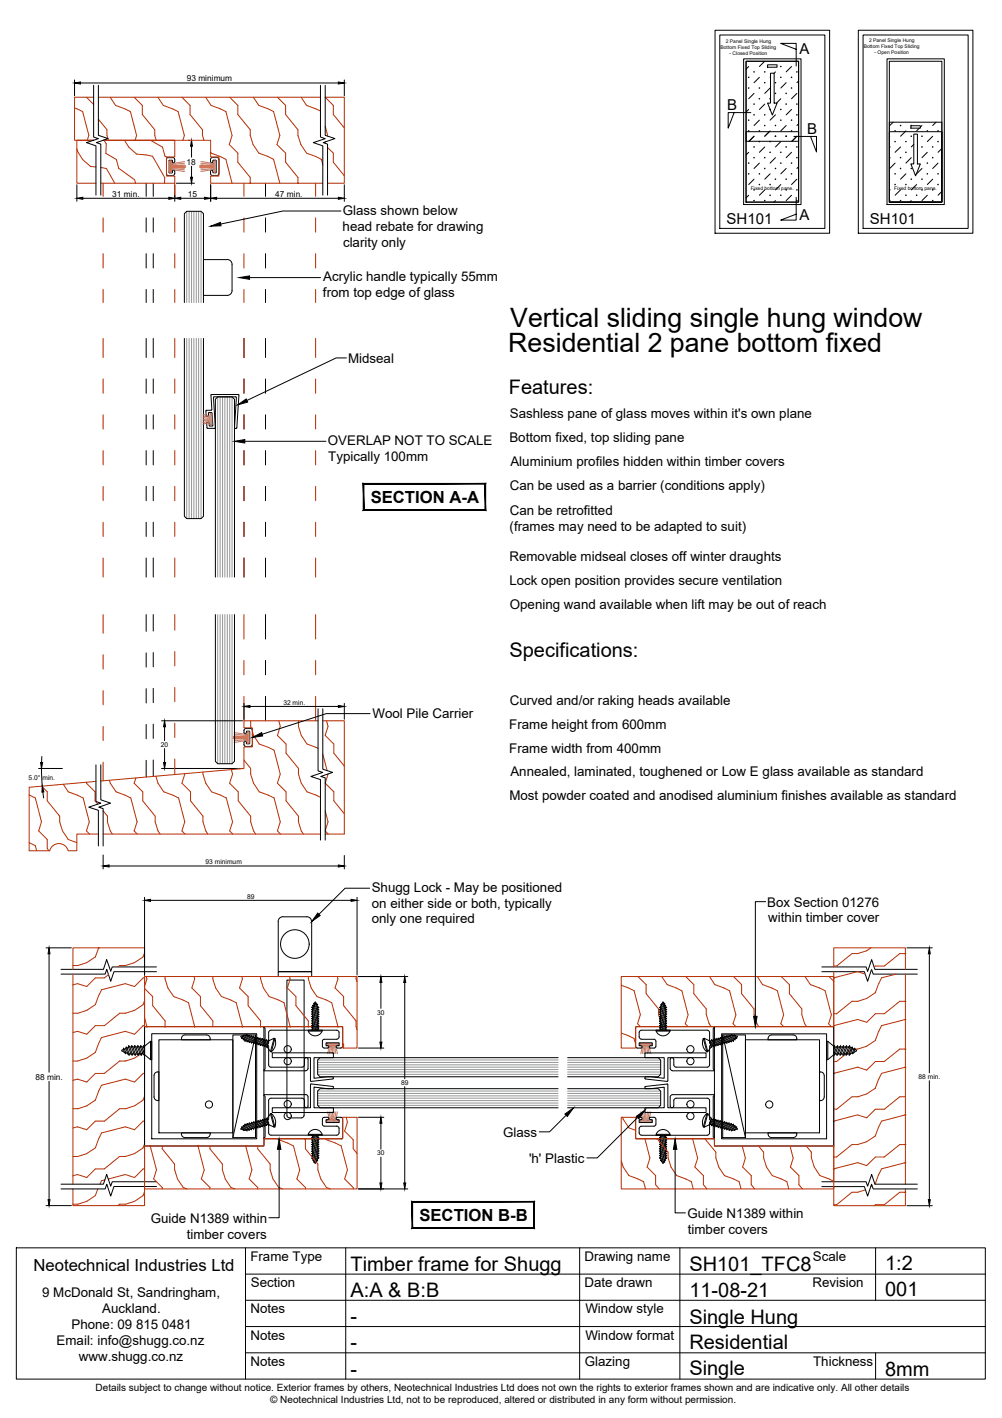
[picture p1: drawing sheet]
<svg xmlns="http://www.w3.org/2000/svg" width="210mm" height="297mm" viewBox="0 0 210 297" stroke-linecap="round" stroke-linejoin="round" font-family="sans-serif">
<defs><g id="words">
<g font-size="5.6">
<text x="106.9" y="68.6">Vertical sliding single hung window</text>
<text x="106.5" y="73.6">Residential 2 pane bottom fixed</text>
</g>
<g font-size="4.2">
<text x="106.6" y="82.6">Features:</text>
<text x="106.7" y="137.6">Specifications:</text>
<text x="73.4" y="266.2">Timber frame for Shugg</text>
<text x="144.4" y="266.2">SH101_TFC8</text>
<text x="185.4" y="265.9">1:2</text>
<text x="73.4" y="271.7">A:A &amp; B:B</text>
<text x="144.4" y="271.6">11-08-21</text>
<text x="185.4" y="271.6">001</text>
<text x="73.4" y="277.2">-</text>
<text x="144.4" y="277.2">Single Hung</text>
<text x="73.4" y="282.7">-</text>
<text x="144.4" y="282.6">Residential</text>
<text x="73.4" y="288.2">-</text>
<text x="144.4" y="288.1">Single</text>
<text x="185.4" y="288.2">8mm</text>
</g>
<g font-size="3.5">
<text x="77.7" y="105.3">SECTION A-A</text>
<text x="87.9" y="255.7">SECTION B-B</text>
<text x="7" y="266.3">Neotechnical Industries Ltd</text>
</g>
<g font-size="3.1">
<text x="167.5" y="11.3">A</text>
<text x="152.3" y="23">B</text>
<text x="169.1" y="28">B</text>
<text x="152.2" y="47">SH101</text>
<text x="167.5" y="46.1">A</text>
<text x="182.2" y="47">SH101</text>
</g>
<g font-size="2.8">
<text x="71.8" y="44.9">Glass shown below</text>
<text x="71.8" y="48.3">head rebate for drawing</text>
<text x="71.9" y="51.7">clarity only</text>
<text x="67.7" y="58.9">Acrylic handle typically 55mm</text>
<text x="67.7" y="62.2">from top edge of glass</text>
<text x="72.9" y="76">Midseal</text>
<text x="106.8" y="87.6">Sashless pane of glass moves within it's own plane</text>
<text x="68.7" y="93.2">OVERLAP NOT TO SCALE</text>
<text x="106.7" y="92.6">Bottom fixed, top sliding pane</text>
<text x="68.8" y="96.5">Typically 100mm</text>
<text x="106.9" y="97.6">Aluminium profiles hidden within timber covers</text>
<text x="106.8" y="102.6">Can be used as a barrier (conditions apply)</text>
<text x="106.8" y="107.9">Can be retrofitted</text>
<text x="106.8" y="111.3">(frames may need to be adapted to suit)</text>
<text x="106.7" y="117.6">Removable midseal closes off winter draughts</text>
<text x="106.7" y="122.6">Lock open position provides secure ventilation</text>
<text x="106.8" y="127.6">Opening wand available when lift may be out of reach</text>
<text x="106.8" y="147.6">Curved and/or raking heads available</text>
<text x="78" y="150.5">Wool Pile Carrier</text>
<text x="106.7" y="152.6">Frame height from 600mm</text>
<text x="106.7" y="157.7">Frame width from 400mm</text>
<text x="106.7" y="167.6">Most powder coated and anodised aluminium finishes available as standard</text>
<text x="106.9" y="162.6">Annealed, laminated, toughened or Low E glass available as standard</text>
<text x="77.9" y="186.8">Shugg Lock - May be positioned</text>
<text x="77.9" y="190.1">on either side or both, typically</text>
<text x="160.7" y="189.9">Box Section 01276</text>
<text x="77.9" y="193.4">only one required</text>
<text x="160.9" y="193.2">within timber cover</text>
<text x="105.4" y="238.1">Glass</text>
<text x="110.8" y="243.5">'h' Plastic</text>
<text x="31.6" y="256.1">Guide N1389 within</text>
<text x="144" y="255.1">Guide N1389 within</text>
<text x="39.1" y="259.4">timber covers</text>
<text x="144.1" y="258.4">timber covers</text>
<text x="52.4" y="264.1">Frame Type</text>
<text x="52.5" y="269.7">Section</text>
<text x="122.4" y="264.1">Drawing name</text>
<text x="122.4" y="269.6">Date drawn</text>
<text x="170.2" y="269.6">Revision</text>
<text x="170.3" y="264.2">Scale</text>
<text x="8.8" y="271.8">9 McDonald St, Sandringham,</text>
<text x="21.4" y="275.1">Auckland.</text>
<text x="52.5" y="275.1">Notes</text>
<text x="122.6" y="275.1">Window style</text>
<text x="11.9" y="281.8">Email: info@shugg.co.nz</text>
<text x="15" y="278.5">Phone: 09 815 0481</text>
<text x="52.5" y="280.6">Notes</text>
<text x="122.6" y="280.7">Window format</text>
<text x="16.5" y="285.2">www.shugg.co.nz</text>
<text x="52.5" y="286.1">Notes</text>
<text x="122.5" y="286.2">Glazing</text>
<text x="170.3" y="286.1">Thickness</text>
</g>
<g font-size="2.1">
<text x="20" y="291.4">Details subject to change without notice. Exterior frames by others, Neotechnical Industries Ltd does not own the rights to exterior frames shown and are indicative only. All other details</text>
<text x="56.6" y="293.9">© Neotechnical Industries Ltd, not to be reproduced, altered or distributed in any form without permission.</text>
</g>
<g font-size="1.7">
<text x="39.1" y="17">93 minimum</text>
<text x="39.1" y="34.5">18</text>
<text x="23.5" y="41.2">31 min.</text>
<text x="39.3" y="41.2">15</text>
<text x="57.7" y="41.2">47 min.</text>
<text x="7.4" y="226.2">88 min.</text>
</g>
<g font-size="1.4">
<text x="59.4" y="147.6">32 min.</text>
<text x="33.7" y="156.5">20</text>
<text x="6" y="163.3">5.0° min.</text>
<text x="43.1" y="181.1">93 minimum</text>
<text x="51.8" y="188.3">89</text>
<text x="79" y="212.5">30</text>
<text x="84" y="227.3">89</text>
<text x="192.4" y="226">88 min.</text>
<text x="79" y="242">30</text>
</g>
<g font-size="1">
<text x="150.9" y="10.2">Bottom Fixed Top Sliding</text>
<text x="152" y="8.9">2 Panel Single Hung</text>
<text x="152.8" y="11.5">- Closed Position</text>
<text x="180.9" y="10.1">Bottom Fixed Top Sliding</text>
<text x="182" y="8.8">2 Panel Single Hung</text>
<text x="183.2" y="11.4">- Open Position</text>
<text x="157.3" y="39.9">Fixed bottom pane.</text>
<text x="187.3" y="39.9">Fixed bottom pane.</text>
</g>
</g></defs>
<!-- layer: APL Notes -->
<g fill="#000" stroke="#000" stroke-width=".21">
<path d="M101.6 101.4v5.4l.1 .1zM101.6 101.4l.1-.1v5.6zM76.2 101.4h25.4l.1-.1zM76.1 101.3h25.6l-25.5 .1zM76.1 101.3l.1 5.5v-5.4zM76.1 101.3l.1 5.5-.1 .1zM76.2 106.8l-.1 .1 25.5-.1zM76.1 106.9l25.5-.1 .1 .1z"/>
<path d="M111.8 251.8v5.4l.1 .1zM111.8 251.8l.1-.1v5.6zM86.4 251.8h25.4l.1-.1zM86.3 251.7h25.6l-25.5 .1zM86.3 251.7l.1 5.5v-5.4zM86.3 251.7l.1 5.5-.1 .1zM86.4 257.2l-.1 .1 25.5-.1zM86.3 257.3l25.5-.1 .1 .1z"/>
</g>
<!-- layer: Glass -->
<g fill="#fff" stroke="#fff" stroke-width=".21">
<path d="M42.6 54.4h5.2zM42.6 54.4h5.2z"/>
<path d="M42.6 54.4h5.4zM42.6 54.4h5.4z"/>
<path d="M42.6 54.4l5.5 .1zM42.6 54.4l5.5 .1z"/>
<path d="M42.6 54.5l5.7 .1zM42.6 54.5l5.7 .1h-5.7z"/>
<path d="M42.6 54.6l5.8 .1-.1-.1zM42.6 54.6l5.8 .1h-5.8z"/>
<path d="M42.6 54.7l5.9 .2-.1-.2zM42.6 54.7l5.9 .2h-5.9z"/>
<path d="M42.6 54.9l5.9 .1v-.1zM42.6 54.9l5.9 .1h-5.9z"/>
<path d="M42.6 55l6 .2-.1-.2zM42.6 55l6 .2h-6z"/>
<path d="M42.6 55.2l6 .2v-.2zM42.6 55.2l6 .2h-6z"/>
<path d="M42.6 55.4l6 5.5v-5.5zM42.6 55.4l6 5.5h-6z"/>
<path d="M42.6 60.9l6 .2v-.2zM42.6 60.9l6 .2h-6z"/>
<path d="M42.6 61.1l5.9 .1 .1-.1zM42.6 61.1l5.9 .1h-5.9z"/>
<path d="M42.6 61.2l5.9 .2v-.2zM42.6 61.2l5.9 .2h-5.9z"/>
<path d="M42.6 61.4l5.8 .1 .1-.1zM42.6 61.4l5.8 .1h-5.8z"/>
<path d="M42.6 61.5l5.7 .1 .1-.1zM42.6 61.5l5.7 .1h-5.7z"/>
<path d="M42.6 61.6l5.5 .2 .2-.2zM42.6 61.6l5.5 .2h-5.5z"/>
<path d="M42.6 61.8h5.5zM42.6 61.8h5.4z"/>
<path d="M42.6 61.8h5.4zM42.6 61.8l5.2 .1z"/>
<path d="M42.6 61.9h5zM42.6 61.9h5.2z"/>
</g>
<g fill="none" stroke="#000" stroke-width=".21">
<path d="M38.6 63.4v-18.6l.5-.5h3l.5 .5v18.6M38.6 70.9v37.2l.5 .5h3l.5-.5v-37.2M48.6 60.9a1.01 1.01 0 0 1-1 1h-5v-7.5h5a.97 .97 0 0 1 1 1v5.5M45.1 128.7v30.8l.5 .5h3l.5-.5v-30.8M45.1 120.9v-37.3l.5-.5h3l.5 .5v37.3M65.2 227.1l-.2 .1v4.9h-8v1h12.8v-1h-4v-4.4l2.9 .4h1.1v-.4M65.2 227.1l4.5 .5M69.7 226l-4.5 .5M69.7 227.6l.1 .1M69.8 225.9l-.1 .1M69.8 225.9v-.3l-4 .3v-4.3h4v-1.1h-12.8v1.1h8v4.8l.2 .1M116.9 221.6h-49.9l-.5 .4v3.1l.5 .5h49.9"/>
<path d="M116.9 228.1h-49.9l-.5 .4v3l.5 .6h49.9M118.9 221.6h19l.5 .5v3l-.5 .5h-19M118.9 228.1h19l.5 .5v2.9l-.5 .6h-19M135.1 227.6l4.7-.5 .1 5h8v1h-12.8v-1h4v-4.4l-4 .4zM135.2 226l-.1-.4 4 .3v-4.3h-4v-1h12.8v1h-8v4.8l-.1 .1M135.2 226l4.6 .5"/>
<circle cx="60.3" cy="219.8" r=".75"/>
<circle cx="144.6" cy="219.8" r=".75"/>
<circle cx="60.3" cy="222.3" r=".75"/>
<circle cx="60.3" cy="233.8" r=".75"/>
<circle cx="60.3" cy="231.3" r=".75"/>
<circle cx="144.6" cy="231.3" r=".75"/>
<circle cx="144.6" cy="222.3" r=".75"/>
<circle cx="144.6" cy="233.8" r=".75"/>
</g>
<!-- layer: Timber 1 -->
<g fill="none" stroke="#b82e00" stroke-width=".21">
<path d="M15.6 22.6l1.7 .8 1.3 5M16.1 31.2l.2 .6 1 1.6M17.3 33.5l1.7 1.4 1.1 .1M18.1 20.4l1.5 1.5M18.6 28.4l-.3 1M19.6 20.4h-4v9h4h-3.5v9h4M20.6 25l1.8 2.2v1.2l.2 .6M20.6 20.4h46.5M21.1 38.4h15.5v-1.5h-1.7v-4h1.7v-3.5h-15h22.5v3.5h1.8v4h-1.8v1.5h23.5M21.1 35.1l1.2 .2 1.7 3.1M21.6 38.4v2.7M21.8 29.4l.5 .7-.1 2 2.2 1.3 .5 1.8 3.3 2.5 .2 .7"/>
<path d="M22.6 29l.1 .4M23.1 20.4l1.1 1.7 3.1 1.3 1.3 5-.3 1M26.1 29.4l.9 1.4 1.6 1.5 3.4 .4 2.5 4.5v1.2M28.1 20.4l1.7 1.7v1.9l2.6 3.2v1.2l.3 1M31.8 29.4v.2l2.3 1.2 .4 1.9 .4 .2M33.1 20.4l1.1 1.7 3.1 1.3 1.3 5-.3 1M36.6 38.4v2.7M38.1 20.4l1.7 1.7v1.9l2.6 3.2v1.2l.3 1M43.1 20.4l1.1 1.7 3.1 1.3 1.3 5-.6 1.9 1.8 1.8v1.9l2.6 3.2v1.2M44.1 31.9l3.2 1.5 1.3 5M48.1 20.4l1.7 1.7v1.9l2.6 3.2v1.2l.6 1.9 1.2 1.8 3.1 1.3 1.3 5M51.1 38.4v2.7"/>
<path d="M53.1 20.4l1.1 1.7 3.1 1.3 1.3 5-.6 1.9 1.8 1.8v1.9l2.6 3.2v1.2M58.1 20.4l1.7 1.7v1.9l2.6 3.2v1.2l.6 1.9 1.2 1.8 3.1 1.3 .3 1.1M63.1 20.4l1.1 1.7 2.9 1.2M66.1 38.4v2.7M68.1 26.4l.5 2M68.2 29.7l-.1 .3M68.6 28.4v.1M68.6 30.9l1.2 1.2v1.9l2.3 2.8M72.1 26.8l-2.3-2.8v-1.9l-1.7-1.7h4v18h-3.5M21.6 45.6v3M21.6 53.1v3M36.6 45.6v3"/>
<path d="M36.6 53.1v3M51.1 45.6v3M51.1 53.1v3M66.1 45.6v3M66.1 53.1v3M21.6 60.6v2.8M21.6 70.9v4M21.6 79.4v3M36.6 60.6v2.8M36.6 70.9v4M36.6 79.4v3M51.1 60.6v2.8"/>
<path d="M51.1 70.9v4M51.1 79.4v3M66.1 60.6v2.8M66.1 70.9v4M66.1 79.4v3M21.6 86.9v3M21.6 94.4v3M36.6 86.9v3M36.6 94.4v3M51.1 86.9v3M51.1 94.4v3M66.1 86.9v3"/>
<path d="M66.1 94.4v3M21.6 101.9v3M21.6 109.4v3M21.6 116.9v4M36.6 101.9v3M36.6 109.4v3M36.6 116.9v4M51.1 101.9v3M51.1 109.4v3M51.1 116.9v4M66.1 101.9v3M66.1 109.4v3"/>
<path d="M66.1 116.9v4M21.6 128.7v4M21.6 137.1v3.1M36.6 128.7v3.3M36.6 136.5v3M51.1 128.7v5.2M51.1 138.4v3M66.1 128.7v5.2M66.1 138.4v3M21.6 144.7v2.9M21.6 152.2v3M21.6 159.6v4"/>
<path d="M36.6 144v3M36.6 151.5v3M36.6 159v3.2M51.1 145.9v5.1M51.1 159.2l1.4 1.8v1.2l.6 1.9 1.2 1.8 3.1 1.3 1.3 5-.6 1.9 .7 .6M52.5 151l.1 1.5M52.9 153.3l.2 .8 1.2 1.8 3.1 1.2 1.3 5.1-.6 1.8M58.4 151l.3 1.2-.6 1.9 1.8 1.8v1.9l2.6 3.2v1.2l.6 1.9 1.2 1.8 2.8 1.1M62.5 151v1.2l.6 1.9 1.2 1.8 2.3 .9M66.1 145.9v5.1M66.6 151h-15.5v1.5h1.8v4h-1.8v4.5l-30 2.6M67.6 151h4.5v23.7h-4"/>
<path d="M67.6 158l.9 3.4M68.4 151l.3 1.2-.6 1.9 1.8 1.8v1.9l2.2 2.7M6.1 166.5l1.3 .7 1.3 5-.6 1.9 1.8 1.8v1.9l.4 .4M6.1 176.5l1.3 .7 .3 1M8.7 164.7l1.2 1.2v1.9l2.6 3.2v1.2l.6 1.9 1.2 1.8 1.8 .6M13.3 164.3l1 1.6 3.1 1.3 1.3 5-.6 1.9 .6 .6M18.2 163.9l-.1 .2 1.8 1.8v1.9l.6 .7M20.1 163.7l-14 1.2v13.3h4.3a1.99 1.99 0 0 1 2-1.5 1.99 1.99 0 0 1 1.9 1.5h1.8v-3.5h4.5M20.9 169l.2 .2M21.6 169.8l.9 1.2v1.2M21.6 174.7h45.5M22.5 172.2l.6 1.9 .4 .6"/>
<path d="M22.9 163.5l.2 .5M23.1 164.1l1.2 1.8 3.1 1.3 1.3 5-.6 1.9 .7 .6M28.5 163l-.4 1.1 1.8 1.8v1.9l2.6 3.2v1.2l.6 1.9 .4 .6M32.7 162.6l.4 1.5 1.2 1.8 3.1 1.3 1.3 5-.6 1.9 .6 .6M38.1 164.1l1.8 1.8v1.9l2.6 3.2v1.2l.6 1.9 .4 .6M38.7 162.1l-.6 1.9M42.5 161.7l.6 2.4 1.2 1.8 3.1 1.3 1.3 5-.6 1.9 .7 .6M48.1 164.1l1.8 1.8v1.9l2.6 3.2v1.2l.6 1.9 .4 .6M48.5 161.2l.2 1-.6 1.8M58.1 164.1l1.8 1.8v1.9l2.6 3.2v1.2l.6 1.9 .5 .6M68.1 169.9l.6 2.3-.6 1.8M68.1 164.1l1.8 1.8v1.9l2.2 2.7"/>
<path d="M68.1 174.1l.7 .6M68.7 162.1v.1M68.7 162.2l-.6 1.8M20.7 198.6l-.7 1.9-1.8 1.1M30.3 199.6l-.3 .9M179.7 199.8h-1.2l-3.2 2.6h-.6M182.5 198.6l-.9 .6-1.9 .6M189.7 199.8h-1.2l-3.2 2.6h-1.9l-.3 .2M15.3 204.1v44M16.3 206l-1 .3M18.2 201.7l-1.9 .6h-1M21.9 204.9h-1.9l-1.8 1.8-1.9-.6"/>
<path d="M22.7 204.2l-.8 .6M26.3 206l-5 1.4-1.3 3-1.8 1.3-1.9 .6-1-.1M26.3 212.2h-1.2l-3.2 2.6h-1.9l-1.8 1.8-1.9-.6-1 .3M26.3 202.3h-1.2l-.4 .3M28.2 201.7l-1.9 .6M30 210.4l-1.8 1.3-1.9 .6M30 200.5l-1.8 1.1M30.3 202.6v-4h-15v4.5M30.3 204.6h44.5v14.9h-3v-4.4h-41.5zM30.3 214.8h-.3l-1.8 1.8-1.9-.6-5 1.3-1.3 3.2-1.8 1.1M30.3 204.9h-.3l-1.8 1.8-1.9-.6M30.3 209.6l-.3 .8"/>
<path d="M30.3 219.6l-.3 .9M30.3 203.5v44.1M30.3 213.1l.5 2M30.3 207.1l1.7 1.7v1.9l2.6 3.2v1.2M30.6 204.6l.2 .4-.5 1.6M34.6 204.6v.4l.6 2 1.2 1.8 3.1 1.2 1.3 5.1M40.7 204.6l.1 .4-.6 2 1.8 1.8v1.9l2.6 3.2v1.2M44.6 215.1h.1M44.6 204.6v.4l.6 2 1.2 1.8 3.1 1.2 1.3 5.1M50.6 204.6l.2 .4-.6 2 1.8 1.8v1.9l2.6 3.2v1.2M54.6 204.6v.4l.6 2 1.2 1.8 3.1 1.2 1.3 5.1M60.7 204.6l.1 .4-.6 2 1.8 1.8v1.9l2.6 3.2v1.2"/>
<path d="M64.6 204.6v.4l.6 2 1.2 1.8 3.1 1.2 1.3 5.1M70.7 204.6l.1 .4-.6 2 1.8 1.8v1.9l2.6 3.2v1.2l.2 .6M71.8 218.6l.2 .1v.8M74.6 204.6l.2 1.1M130.1 204.6h44.6v10.5h-41.5v4.4h-3.1zM130.1 206.4l2.8 1.1M130.1 216.4l2.8 1.2M132.8 207.6l1.3 5-.5 1.8 .5 .7M132.8 217.6l.4 1.1M133.6 204.6l1.8 1.7v1.9l2.6 3.2v1.2l.5 1.9 .5 .6M138.6 204.6l1.2 1.7 3 1.2 1.3 5.1M143.7 204.6l1.6 1.7v1.9l2.6 3.2v1.2l.7 1.9 .4 .6"/>
<path d="M144.2 212.6l-.6 1.8 .6 .7M148.6 204.6l1.1 1.7 3.2 1.2M152.8 207.6l1.3 5M153.7 204.6l1.7 1.7v1.9l2.6 3.2v1.2l.6 1.9M154.2 212.6l-.6 1.8 .5 .7M158.6 214.4l.4 .7M158.6 204.6l1.2 1.7 3.1 1.2 1.3 5.1-.6 1.8 .6 .7M163.7 204.6l1.7 1.7v1.9l2.6 3.2v1.2l.6 1.9 .4 .6M168.6 204.6l1.2 1.7 3.1 1.2 1.3 5.1M173.7 204.6l1 1M174.2 212.6l-.6 1.8 .6 .7M174.7 202.6v-4h15v4.5"/>
<path d="M174.7 203.5v44.1M179.6 203.5l-4.9 1.3M179.7 203.5l1.5 .6M179.7 209.7h-1.2l-3.2 2.7h-.6M179.7 219.8h-1.2l-3.2 2.6h-.6M181.6 219.2l-1.9 .6M182.6 203.1l-.1 .1M183.4 207.9l-1.8 1.3-1.9 .6M183.4 218l-1.8 1.1M184.7 204.9l-1.3 3M187.7 204.1l-3 .7M189.7 213.6l-5 1.2-1.3 3.2"/>
<path d="M189.7 209.7h-1.2l-3.2 2.7h-1.9l-1.8 1.8-1.9-.6-5 1.2M189.7 219.8h-1.2l-3.2 2.6h-1.9l-1.8 1.8-1.9-.7-5 1.3M189.7 204.1v44M16.3 226l-1 .3M18.2 221.7l-1.9 .6h-1M21.9 224.9h-1.9l-1.8 1.8-1.9-.6M26.3 226l-5 1.4-1.3 3-1.8 1.3-1.9 .6-1-.1M26.3 232.2h-1.2l-3.2 2.7h-1.9l-1.8 1.8-1.9-.7-1 .3M26.3 222.3h-1.2l-3.2 2.5M28.2 221.7l-1.9 .6M30 230.4l-1.8 1.3-1.9 .6M30 220.5l-1.8 1.1"/>
<path d="M30.3 234.9h-.3l-1.8 1.8-1.9-.7-5 1.3-1.3 3.2-1.8 1.1M30.3 224.9h-.3l-1.8 1.8-1.9-.6M30.3 229.6l-.3 .8M30.3 239.6l-.3 .9M58.2 238.6l.2 .1 3.1 1.4 1.3 5-.6 1.9M63.8 238.6l.2 .1v2l2.6 3.1v1.3l.6 1.9 1.2 1.8 .8 .3M68.3 238.6l.1 .1 3.1 1.4 1.3 5-.6 1.9 1.8 1.8v.3M72.5 234l.3 1.1-.6 1.8 1.8 1.8v2l.8 .9M130.1 234h3.1v4.6h16.5v1.5h25v9h-44.6zM130.4 234l.1 .5 1.3 1.7 1.4 .6M135.1 238.6l1 4M137.7 238.6l2.2 2.7v1.3"/>
<path d="M145.1 238.6l1 4M147.7 238.6l2.3 2.7v1.3l.6 1.9 1.2 1.8 3 1.3 .4 1.5M179.7 233.5l-5 1.4M179.7 229.8h-1.2l-3.2 2.6h-.6M179.7 239.8h-1.2l-3.2 2.5M181.6 239.2l-1.9 .6M183.4 228l-1.8 1.2-1.9 .6M183.4 238l-1.8 1.1M184.1 226l-.7 2M184.7 224.9l-.6 1.2M189.7 233.5l-5 1.4-1.3 3.1M189.7 223.5l-5 1.3"/>
<path d="M189.7 229.8h-1.2l-3.2 2.6h-1.9l-1.8 1.8-1.9-.6M189.7 239.8h-1.2l-3.2 2.5M18.2 241.7l-1.9 .6h-1M20.5 249.1l-.5 1.4-1.8 1.2-1.9 .6h-1M21.9 244.9h-1.9l-1.8 1.8-1.9-.7-1 .3M22 247.1l-.7 .3-.4 .7M25.1 242.2l-3.2 2.6M25.1 242.3h1.2M26.3 252.3h-1.2l-.4 .2M28.2 241.7l-1.9 .6M30 250.5l-1.8 1.2-1.9 .6M30 240.5l-1.8 1.1"/>
<path d="M30.3 248.5v4h-15v-3.4M30.3 240.1h25v-1.5h16.5v-4.6h3v15.1h-44.5zM30.3 244.9h-.3l-1.8 1.8-1.9-.7-3.6 1M30.3 249.6l-.3 .9M31.5 240.1l1.3 5-.6 1.9 1.8 1.8v.3M34 240.1v.6l2.6 3.1v1.3M36.6 245.1l.6 1.9 1.2 1.8 .8 .3M41.5 240.1l1.3 5-.6 1.9 1.8 1.8v.3M44 240.1v.6l2.6 3.1v1.3l.6 1.9 1.2 1.8 .8 .3M51.5 240.1l1.3 5-.6 1.9 1.8 1.8v.3M54 240.1v.6l2.6 3.1v1.3l.6 1.9 1.2 1.8 .8 .3M62.2 247l1.8 1.8v.3"/>
<path d="M130.1 243.2l.4 1.3 1.3 1.8 3 1.3M134.8 247.6l.4 1.5M135.5 244.5l1.8 1.8v1.9l.8 .9M136.2 242.6l-.6 1.9M140 242.6l.6 1.9 1.1 1.8 3.2 1.3 .3 1.5M146.2 242.6l-.6 1.9 1.8 1.8v1.9l.7 .9M155.5 240.1l.6 2.5M156.2 242.6l-.6 1.9 1.8 1.8v1.9l.7 .9M158.9 240.1l1 1.2M160 241.3v1.3l.6 1.9 1.2 1.8 3.1 1.3 .3 1.5M165.5 240.1l.7 2.5-.6 1.9M165.6 244.5l1.8 1.8v1.9l.7 .9"/>
<path d="M168.9 240.1l1.1 1.2v1.3M170 242.6l.6 1.9 1.2 1.8 2.9 1.2M174.7 248.6v4h15v-3.5M174.7 242.4h.6M179.7 249.8h-1.2l-3.2 2.6h-.6M181.3 249.2l-1.6 .6M182.7 248.4l-.3 .2M183.4 248h-.1M184.7 244.9l-1.3 3.1M185.3 242.4h-1.9l-1.8 1.8-1.9-.6-5 1.2M189.7 243.6l-5 1.2M189.7 249.8h-1.2l-3.2 2.6h-1.9l-.2 .2"/>
</g>
<!-- layer: Components -->
<g fill="none" stroke="#000" stroke-width=".21">
<path d="M35.2 33l-.3 .4v3.2l.3 .2 1.2-.1a.86 .86 0 0 0 .1-1l-.2-.1-.2 .3M35.2 33h1M35.5 36.2h.5M36.1 36.1l-.1 .1M36.1 33.7l-.7-.1v2.5l.1 .1M36.1 33.7v.2M36.1 35.9v.2M36.2 33l.4 .4M36.6 33.4l-.1 .7h-.2l-.2-.2M44.1 33.4l.4-.4h1l.3 .2 .1 3.2M44.1 33.4l.1 .6 .1 .1 .3-.2M44.6 35.9l-.3-.3-.1 .1a.86 .86 0 0 0 .1 1l1.2 .1 .3-.4"/>
<path d="M44.6 33.9l.1-.3 .6 .1v2.4l-.1 .1h-.5l-.1-.3M43.3 87.2h.3M44.4 86.5h-.7v.5l-.1 .2M44.4 86.6l.2 2.5-.7 .1-.1-.7h-.4v1.1l.1 .1h1.5l.1-.1M49.5 83.3l-.1-.2-4.7 .1 .4 6.4M50 82.8l-.1-.2-5.6 .1 .1 3.1-1.2 .2 .1 1.2M50.1 82.8l-.5 6.8-.4 .1-.1-.1 .4-6.3M51.5 156.4h1M51.6 155.5l-.2-.3-.2 .1a.84 .84 0 0 0 .1 1h.2M51.6 155.5l.1 .3h.5M52.2 153.2l.1 .1v2.4l-.1 .1M52.2 153.2h-.5l-.1 .3"/>
<path d="M52.5 152.6l.3 .3M52.5 152.6l-1.2 .1-.2 .3v.5l.3 .2 .2-.2M52.9 153l-.1 3-.3 .3M25.8 219.8l-.3 .1v.2l.6 .4M25.8 219.8l.1-.2 .2 .2 .3-.2 .4 1.2M25.8 219.8l.3 .7M26.1 219.8l.2 .7M26.4 219.6v-.3l.2 .3M26.6 219.6l.5 1.2M26.9 219.3l.1-.3 .2 .3M26.9 219.3l.5 1.5M26.9 219.3l-.3 .3"/>
<path d="M27.2 219.3h.3M27.2 219.3l.5 1.5M27.5 219.3l.1-.3 .2 .3M27.5 219.3l.6 1.5M27.8 219.3h.4M27.8 219.3l.5 1.5M28.2 219.3l.5 1.5M28.2 219.3v-.3l.3 .3M28.5 219.3h.3l.1-.3 .2 .3M28.5 219.3l.5 1.5M28.8 219.3l.6 1.5h-.4M29.1 219.3h.3"/>
<path d="M29.1 219.3l.5 1.5M29.4 219.3l.6 1.5h-.4v.3l-.2-.3M29.4 219.3l.1-.3 .2 .3M29.7 219.3h.3M29.7 219.3l.5 1.5M30 219.3l.3 .6M30.3 219.2l1.2-1.1h.3v3.9h-.3l-1.2-1.1zM30.3 219.2l-.2-.2-.1 .3M31.5 218.1v3.9M50.9 217l-.4 .1 .1 .5 .6-.8-.6 .5M51.1 217.7l.2 .2M51.3 217.9v.3l.2-.2"/>
<path d="M51.5 218h.3M51.5 216.9l-.5 .7-.2-.1M51.5 216.9l.3-.2-.1 .2M51.5 216.9h-.4M51.7 216.9l-.7 1v-.3M51.7 216.9l.3 .1M51.8 218l-.1 .3 .3-.2M52 217l.2-.2v.2M52 217l-.7 .9M52 218.1l.2 .1M52.2 217l-.7 1M52.2 217l.2 .1"/>
<path d="M52.2 218.2v.2l.2-.2M52.4 218.2l.3 .1v.2l.2-.2M52.6 217.2l-.6 .9M52.9 218.3l.2 .1v.2l.3-.1M52.9 217.2h-.3l.1-.3-.3 .2-.6 .9M52.9 217.2l.2-.1v.2h.3l.2-.1-.7 1.1M52.9 217.2l-.7 1M53.1 217.3l-.7 .9M53.4 217.3l-.7 1M53.4 218.5h.2M53.5 217.4l.3 .1-.7 .9M53.6 218.5v.3l.2-.2"/>
<path d="M53.8 218.6l.3 .1M53.8 217.5l.3-.2-.1 .2M54 217.5l.3 .1 .2-.2v.2M54 217.5l-.6 1M54.1 218.7l-.1 .2 .3-.2M54.3 218.7l.2 .1M54.3 217.6l-.7 .9M54.5 217.6l.2 .1M54.5 217.6l-.7 1M54.5 218.8v.2l.2-.2M54.7 217.7l.3-.2-.1 .3M54.7 218.8l.3 .1"/>
<path d="M54.7 217.7l-.6 1M54.9 217.8h.3M54.9 217.8l-.6 .9M55 218.9v.2l.2-.1h.2M55.2 217.8l.2-.1v.2M55.2 217.8l-.7 1M55.4 217.9l.2 .1M55.4 217.9l-.7 .9M55.4 219v.3l.2-.2M55.6 218l.3-.2-.1 .2 .3 .1M55.6 219.1h.3M55.6 218l-.6 .9"/>
<path d="M55.8 218l-.6 1M55.9 219.1v.3l.1-.1M56.1 218.9l-.2 .2M56.1 218.1l-.7 .9M56.3 218.2l-.7 .9M56.3 218l1.1-.5-.7 2.8-.7-1zM56.3 218l-.2 .1M57.4 217.5h.2l-.8 2.9-.1-.1M57.6 217.5a2.34 2.34 0 0 1-.8 2.8M64.6 216a1.56 1.56 0 0 0 1.4 1 1.56 1.56 0 0 0 1.5-1M64.6 215.8h2.9v.2h-2.9zM65.5 211.4l1.1 .4 .2 .2h-.2v.3"/>
<path d="M65.5 212.1v.3h-.2l.2 .2M65.5 211h-.2l.2 .2M65.5 211.4l-.2 .1 .2 .2M65.5 213.3l-.2 .1 .2 .1M65.5 213.8h-.2l.2 .2M65.5 214.3h-.2l.2 .2M65.5 215.2l-.2 .1 .2 .1M65.5 214.7l-.2 .1 .2 .2v.2M65.5 214.7l1.1 .4 .2 .3h-.2v.2M65.5 212.6v.2l-.2 .1 .2 .2M65.5 212.8l1.1 .5v-.3M65.5 212.1l1.1 .4"/>
<path d="M65.5 212.4l1.1 .4M65.5 211.7l1.1 .3M65.5 211.9l1.1 .4M65.5 211.2l1.1 .3M65.5 211l1.1 .4M65.5 211.9h-.2l.2 .2M65.5 211.2v.2M65.5 211.7v.2M65.5 213.1v.2M65.5 213.5v.3M65.5 214v.3M65.5 214.5v.2"/>
<path d="M65.5 215.4v.3M65.5 215.7h-.2l.1 .1M65.5 214l1.1 .4M65.5 213.8l1.1 .4M65.5 213.5l1.1 .4M65.5 213.3l1.1 .4M65.5 214.5l1.1 .4M65.5 214.3l1.1 .4M65.5 215l1.1 .4M65.5 215.2l1.1 .4M65.5 215.4l1 .4M65.5 215.7l.3 .1"/>
<path d="M65.5 213.1l1.1 .4M65.7 210.6h-.2l.2 .2M65.7 210.8l.9 .3M65.7 210.8l-.2 .2M65.9 210.1l.5 .2M65.9 210.4l.5 .1M66.4 210.3l-.4-.4-.1 .2-.2 .1 .2 .2-.2 .2 .9 .3M66.4 210.3l.2 .2h-.2M66.4 210.5l.2 .4M66.6 210.9l.2 .2h-.2M66.6 211.4l.2 .1h-.2M66.6 212.3l.2 .2h-.2v.3l.2 .2-1.3-.4"/>
<path d="M66.6 213.3l.2 .2h-.2M66.6 213.5v.2l.2 .2h-.2M66.6 214.2l.2 .2h-.2M66.6 214.7l.2 .2h-.2M66.6 211.1v.3M66.6 211.5v.3M66.6 213.9v.3M66.6 214.4v.3M66.6 214.9v.2M66.6 215.6l.2 .2M137.4 216a1.56 1.56 0 0 0 1.5 1 1.56 1.56 0 0 0 1.5-1M137.4 215.8h2.9v.2h-2.9z"/>
<path d="M138.4 210.9l-.3 .2h.3M138.4 211.4l-.3 .2h.3M138.4 212.3l-.3 .2h.3v.3l-.3 .2 1.3-.4M138.4 213.3l-.3 .2h.3M138.4 213.5v.2l-.3 .2h.3M138.4 214.2l-.3 .2h.3M138.4 214.7l-.3 .2h.3M138.4 211.1v.3M138.4 211.6v.2M138.4 213.9v.3M138.4 214.4v.3M138.4 214.9v.2"/>
<path d="M138.4 215.6l-.3 .2M138.6 210.3l.2-.4 .5 .3-.2 .2 .1 .2-.8 .3M138.6 210.3l-.2 .2h.2M138.6 210.5l-.2 .4M139.1 210.1l-.5 .2M139.1 210.4l-.5 .1M139.2 210.6h.3l-.3 .2M139.2 210.8l-.8 .3M139.2 210.8l.2 .2M139.4 211.4l-1.3 .6h.3v.3M139.4 212.1v.3h.3l-.3 .2M139.4 211h.3l-.3 .2"/>
<path d="M139.4 211.4l.3 .1-.3 .2M139.4 213.3l.3 .1-.3 .1M139.4 213.8l.3 .1-.3 .1M139.4 214.3h.3l-.3 .2M139.4 215.2l.3 .1-.3 .1M139.4 214.7l.3 .1-.3 .2v.2M139.4 214.7l-1.3 .7h.3v.2M139.4 212.6v.3h.3l-.3 .2M139.4 212.9l-1 .4v-.3M139.4 212.1l-1 .4M139.4 212.4l-1 .4M139.4 211.7l-1 .3"/>
<path d="M139.4 211.9l-1 .4M139.4 211.2l-1 .4M139.4 211l-1 .4M139.4 211.9h.3l-.3 .2M139.4 211.2v.2M139.4 211.7v.2M139.4 213.1v.2M139.4 213.5v.3M139.4 214v.3M139.4 214.5v.2M139.4 215.4v.3M139.4 215.7h.3l-.1 .1"/>
<path d="M139.4 214l-1 .4M139.4 213.8l-1 .4M139.4 213.5l-1 .4M139.4 213.3l-1 .4M139.4 214.5l-1 .4M139.4 214.3l-1 .4M139.4 215l-1 .4M139.4 215.2l-1 .4M139.4 215.4l-1 .4M139.4 215.7l-.3 .1M139.4 213.1l-1 .4M147.3 217.5a2.34 2.34 0 0 0 .8 2.8"/>
<path d="M147.3 217.6l.8 2.8 .2-.1M147.5 217.5l-.2 .1M148.6 218l.2 .1M148.6 218l-1.1-.5 .8 2.8M148.6 218l.4 1.3-.7 1M148.7 218.2l.6 .9M148.8 218.1l.7 .9M148.9 218.9l.1 .2M149 219.1l.1 .3-.1-.1M149.1 218l.6 1M149.3 218l-.3-.2 .1 .2-.3 .1M149.3 218l.7 .9"/>
<path d="M149.3 219.1h-.3M149.5 219v.3l-.2-.2M149.6 217.9l-.3 .1M149.6 217.9l.6 .9M149.7 217.8l-.2-.1 .1 .2M149.7 217.8l.7 1M150 218.9v.2l-.3-.1h-.2M150 217.8h-.3M150 217.8l.7 .9M150.2 217.7l-.2-.1v.2M150.2 218.8l-.2 .1M150.2 217.7l.7 1"/>
<path d="M150.4 218.8v.2l-.2-.2M150.5 217.6l-.3 .1M150.5 217.6l.6 1M150.7 217.6l.7 .9M150.7 218.7l-.3 .1M150.9 218.7v.2l-.2-.2M150.9 217.5l-.2 .1-.3-.2 .1 .2M150.9 217.5l.7 1M151.1 217.5l-.2-.2v.2M151.1 218.6l-.2 .1M151.4 218.5v.3l-.3-.2M151.4 217.4l-.3 .1 .7 .9"/>
<path d="M151.6 217.3l.7 1M151.6 218.5h-.2M151.8 217.3l.7 .9M152 217.2h.3l-.1-.3 .3 .2 .7 .9M152 217.2l-.2-.1v.2h-.2l-.3-.1 .8 1.2M152 217.2l.7 1M152.1 218.4h-.3v.2l-.2-.1M152.3 217.2l.7 .9M152.5 218.2l-.2 .1v.2l-.2-.1M152.7 218.2v.2l-.2-.2M152.8 217l.6 1M152.8 217l-.3 .1"/>
<path d="M153 217l-.3-.2 .1 .2M153 217l.6 .9M153 218.1l-.3 .1M153.2 218v.3l-.2-.2M153.2 216.9l.8 1v-.3M153.2 216.9l-.2 .1M153.4 216.9l.6 .7 .2-.1M153.4 216.9l-.2-.2v.2M153.4 216.9h.4M153.4 218h-.2M153.6 217.9v.3l-.2-.2M153.8 217.7l-.2 .2"/>
<path d="M154 217l.5 .1-.2 .5-.5-.8 .5 .5M173.2 218.1h.2l1.3 1.1v1.7l-1.3 1.1h-.2zM173.4 218.1v3.9M174.7 219.2l.1-.2 .1 .3M174.9 219.3h.3M174.9 219.3l-.2 .6M175.2 219.3l.3-.3v.3M175.2 219.3l-.5 1.5M175.5 219.3l-.5 1.5h.3v.3l.3-.3M175.5 219.3h.4M175.9 219.3l.2-.3v.3h.4M175.9 219.3l-.6 1.5"/>
<path d="M176.1 219.3l-.5 1.5h.4M176.5 219.3l-.5 1.5M176.5 219.3l.2-.3 .1 .3M176.8 219.3h.3M176.8 219.3l-.6 1.5M177.1 219.3l.2-.3 .1 .3M177.1 219.3l-.5 1.5M177.4 219.3h.4M177.4 219.3l-.5 1.5M177.8 219.3l.2-.3v.3M177.8 219.3l-.6 1.5M178 219.3l-.5 1.5"/>
<path d="M178 219.3l.3 .3M178.3 219.6l.2-.3 .1 .3M178.3 219.6l-.4 1.2M178.8 219.8l-.2 .7M179.1 219.8l.3 .2v.1l-.5 .4M179.1 219.8v-.2l-.3 .2-.2-.2-.5 1.2M179.1 219.8l-.2 .7M26.1 220.5l.2 .3v-.3M26.3 220.5l.5 .3M26.8 220.8l.3 .3v-.3M27.1 220.8h.3M27.4 220.8l.3 .3v-.3"/>
<path d="M27.7 220.8h.4M28.1 220.8l.2 .3v-.3h.4M28.7 220.8l.3 .3v-.3M30 220.8l.2 .3v-.3M30.2 220.8h.1M50.6 236.3l.6 .5-.6-.7-.1 .4 .4 .1M50.8 236.2l.2-.2 .5 .8M51 236v-.2l.7 .9M51.1 236.7l.4 .1M51.3 235.7l.7 .9M51.3 235.7l-.2 .2M51.5 235.6l-.2-.2v.3"/>
<path d="M51.5 235.6l.7 1M51.7 236.7l.1 .2-.3-.1M51.8 235.5l.6 1 .3 .2-.1-.2 .3-.1M51.8 235.5l-.3 .1M52 235.5l-.3-.2 .1 .2M52 235.5l.6 1M52 236.6l-.3 .1M52.2 236.6v.2l-.2-.2M52.2 235.4l.7 1M52.2 235.4l-.2 .1M52.4 235.4l.7 .9M52.4 236.5l-.2 .1"/>
<path d="M52.4 235.4l-.2-.2v.2M52.7 235.3l.7 1M52.9 235.3l-.2-.2v.2l-.3 .1M52.9 235.3l.7 1.1-.2-.1h-.3v.2l-.2-.1M53.1 235.2l.7 .9-.3 .1M53.4 235.1l-.3-.1v.2l-.2 .1M53.4 235.1l.6 1M53.6 235.1h-.2M53.6 235.1l.7 .9M53.8 235l-.2-.1v.2M53.8 235l.7 1M54 236.1l.1 .2-.3-.2"/>
<path d="M54.1 234.9l-.3 .1M54.1 234.9l.6 1M54.3 234.9l-.3-.2 .1 .2M54.3 234.9l.6 .9M54.5 236v.2l-.2-.2-.3 .1M54.5 234.8l-.2 .1M54.5 234.8l.7 1M54.7 234.8l-.2-.2v.2M54.7 235.9l-.2 .1M54.7 234.8l.7 .9M54.9 235.8l.1 .3-.3-.2M55 234.7l-.3 .1"/>
<path d="M55 234.7l.6 1M55.2 234.6l.6 1M55.2 235.8h-.3M55.4 235.7v.2l-.2-.1M55.4 234.6h-.2l-.2-.1v.2M55.4 234.6l.7 .9M55.6 234.5l-.2-.2v.3M55.6 235.7h-.2M55.6 234.5l.7 .9M55.9 234.4l-.3 .1M55.9 234.4l.2 .3M56 234.3l-.1-.1v.2"/>
<path d="M56.1 235.5l-.3 .1 .1 .2-.3-.1M56.1 235.5l.2 .1M56.7 233.3l.7 2.8-1.1-.5-.3-1.3zM56.8 233.3a2.34 2.34 0 0 1 .8 2.8M56.8 233.3l.8 2.8h-.2M56.8 233.3h-.1M64.6 237.6a1.56 1.56 0 0 1 1.4-1 1.56 1.56 0 0 1 1.5 1M64.6 237.6h2.9v.2h-2.9zM65.4 237.8l-.1 .1h.2M65.5 239.6l-.2 .2h.2M65.5 239.1l-.2 .2h.2M65.5 238.2l-.2 .1 .2 .1"/>
<path d="M65.5 238.4v.2l-.2 .2 .2 .1M65.5 237.9v.3M65.5 238.9v.2M65.5 239.3v.3M65.5 239.8v.3M65.8 237.8l-.3 .1M66.5 237.8l-1 .4M66.6 239.7h.2l-.2 .2v.2M66.6 239.2h.2l-.2 .2M66.6 238.7h.2l-.2 .2M66.6 238v.3h.2l-.2 .1-1.1 .5M66.6 238.5v.2"/>
<path d="M66.6 238.9v.3M66.6 239.4v.3M66.6 239.2l-1.1 .4M66.6 239.4l-1.1 .4M66.6 239.7l-1.1 .4M66.6 239.9l-1.1 .4M66.6 238.7l-1.1 .4M66.6 238.9l-1.1 .4M66.6 238.3l-1.1 .3M66.6 238l-1.1 .4M66.8 237.8l-.2 .2M137.4 237.6a1.56 1.56 0 0 1 1.5-1 1.56 1.56 0 0 1 1.5 1"/>
<path d="M137.4 237.6h2.9v.2h-2.9zM138.1 237.8l.3 .2M138.4 239.7h-.3l.3 .2v.3M138.4 239.2h-.3l.3 .2M138.4 238.7h-.3l.3 .2M138.4 238v.3h-.3l1.3 .6M138.4 238.5v.2M138.4 238.9v.3M138.4 239.4v.3M138.4 239.2l1 .4M138.4 239.4l1 .4M138.4 239.7l1 .4"/>
<path d="M138.4 239.9l1 .4M138.4 238.7l1 .4M138.4 238.9l1 .4M138.4 238.3l1 .3M138.4 238l1 .4M138.4 237.8l1 .4M139.1 237.8l.3 .1M139.4 239.6l.3 .2h-.3M139.4 239.1l.3 .2h-.3M139.4 238.2l.3 .1-.3 .1M139.4 238.4v.2l.3 .2-.3 .1M139.4 237.9v.3"/>
<path d="M139.4 238.9v.2M139.4 239.3v.3M139.4 239.8v.3M139.6 237.8l.1 .1h-.3M147.3 236.1h.2M148.1 233.3a2.34 2.34 0 0 0-.8 2.8M148.3 233.3l-.8 2.8 1.1-.5M148.3 233.3h-.2l-.8 2.8M148.3 233.3l.7 1-.4 1.3M148.8 235.5l.3 .1-.1 .2 .3-.1M148.8 235.5l-.2 .1M149 234.3l.1-.1-.1 .2"/>
<path d="M149 234.4l.3 .1M149 234.4l-.1 .3M149.3 235.7h.3M149.3 234.5l.2-.1v.2M149.3 234.5l-.6 .9M149.5 234.6h.2l.3-.1v.2M149.5 234.6l-.7 .9M149.6 235.7l-.1 .2 .2-.1M149.7 235.8h.3M149.7 234.6l-.6 1M150 234.7l.2 .1M150 234.7l-.7 1"/>
<path d="M150 235.8v.3l.2-.2M150.2 234.8l.2-.2v.2M150.2 235.9l.3 .1M150.2 234.8l-.6 .9M150.4 234.8l.3 .1M150.4 234.8l-.7 1M150.5 236l-.1 .2 .3-.2 .2 .1M150.7 234.9l.2-.2v.3M150.7 234.9l-.7 .9M150.9 235h.2M150.9 235l-.7 .9M150.9 236.1v.2l.2-.2"/>
<path d="M151.1 235l.3-.1v.2M151.1 235l-.6 1M151.4 235.1l-.7 .9M151.4 235.1h.2M151.6 235.1l.2-.1v.2l.3 .1M151.6 235.1l-.7 1M151.8 235.2l-.7 .9 .3 .1M152.1 235.3l.2-.2v.2l.2 .1M152.1 235.3l-.8 1.1 .3-.1h.2v.2l.2-.1M152.3 235.3l-.7 1M152.5 235.4l-.7 .9M152.5 236.5l.3 .1"/>
<path d="M152.5 235.4l.2-.2v.2M152.7 235.4l-.7 1M152.7 235.4l.3 .1M152.8 236.6l-.1 .2 .3-.2M153 235.5l.2-.2v.3M153 235.5l-.7 1M153 236.6l.2 .1M153.2 235.6l-.7 .9-.3 .2 .1-.2-.3-.1M153.2 235.6h.2M153.2 236.7v.2l.2-.1M153.4 235.6l.2-.1v.2M153.4 235.6l-.6 1"/>
<path d="M153.6 235.7l-.6 .9M153.6 235.7l.2 .2M153.8 236.7l-.4 .1M154 236v-.2l-.8 .9M154.2 236.2l-.2-.2-.6 .8M154.3 236.3l-.5 .5 .5-.7 .2 .4-.5 .1M174.7 220.8h.1M174.7 220.8v.3l.3-.3M176 220.8v.3l.2-.3M176.2 220.8h.4v.3l.3-.3M176.9 220.8h.3M177.2 220.8v.3l.3-.3"/>
<path d="M177.5 220.8h.4M177.9 220.8v.3l.2-.3M178.6 220.5v.3l.3-.3M178.6 220.5l-.5 .3M65.5 241l-.2 .2h.2v.3M65.5 242.4l-.2 .2 .2 .1M65.5 242l-.2 .1 .2 .1M65.5 241l1.3-.4-.2 .2v.3h.2l-.2 .2M65.5 240.1l-.2 .1 .2 .1M65.5 240.5l-.2 .2 .2 .1v.2M65.5 240.3v.2M65.5 241.7v.3"/>
<path d="M65.5 242.2v.2M65.5 241.5l-.2 .2h.2M65.5 242.7l.2 .1M65.7 242.8l-.2 .2 .2 .1M66.4 243.1h.2l-.2 .2M66.4 243.3l-.5 .1M66.4 243.1l-.5 .2M66.6 242.7l-.9 .4 .2 .2-.2 .1h.2l.1 .3 .4-.4M66.6 241.3v.3h.2l-.2 .2-1.1 .4M66.6 242.5h.2l-.2 .2M66.6 242h.2l-.2 .2M66.6 240.1h.2l-.2 .3"/>
<path d="M66.6 240.6v-.2l-1.1 .4M66.6 241.8v.2M66.6 242.2v.3M66.6 241.1l-1.1 .4M66.6 240.8l-1.1 .4M66.6 242.5l-.9 .3M66.6 241.6l-1.1 .4M66.6 241.3l-1.1 .4M66.6 242l-1.1 .4M66.6 242.2l-1.1 .5M66.6 242.7l-.2 .4M66.6 240.1l-1.1 .4"/>
<path d="M138.4 242.7l.8 .4-.1 .2 .2 .1-.5 .3-.2-.4M138.4 241.3v.3h-.3l1.3 .6M138.4 242.5h-.3l.3 .2M138.4 242h-.3l.3 .2M138.4 240.2h-.3l.3 .2M138.4 240.6v-.2l1 .4M138.4 241.8v.2M138.4 242.2v.3M138.4 241.1l1 .4M138.4 240.8l1 .4M138.4 242.5l.8 .4M138.4 241.6l1 .4"/>
<path d="M138.4 241.3l1 .4M138.4 242l1 .4M138.4 242.2l1 .5M138.4 242.7l.2 .4M138.4 240.2l1 .3M138.6 243.1h-.2l.2 .2M138.6 243.3l.5 .2M138.6 243.1l.5 .2M139.2 242.9l.3 .1-.3 .1M139.4 241l.3 .2h-.3v.3M139.4 242.4l.3 .2-.3 .1M139.4 242l.3 .1-.3 .1"/>
<path d="M139.4 241l-1.3-.4 .3 .2v.3h-.3l.3 .2M139.4 240.1l.3 .1-.3 .1M139.4 240.5l.3 .2-.3 .1v.2M139.4 240.3v.2M139.4 241.7v.3M139.4 242.2v.2M139.4 241.5l.3 .2h-.3M139.4 242.7l-.2 .2"/>
</g>
<!-- layer: WeatherStrip -->
<g fill="none" stroke="#b85c73" stroke-width=".21">
<path d="M35.5 33.7h.4v2.4h-.4zM35.7 33.7v2.4M35.9 34.9h3M35.9 35.5l2.7 .4M35.9 35.3l2.7 .3M38.6 34.6l-2.7 .1h3M38.6 33.9l-2.7 .4M38.6 34.2l-2.7 .3M38.9 35.1h-3l2.7 .1M41.8 34.9h3M41.8 35.1h3l-2.7 .1M42.1 34.5l2.7 .2h-3"/>
<path d="M42.1 33.8l2.7 .5M42.1 34.2l2.7 .3M44.8 33.7h.4v2.4h-.4zM44.8 35.5l-2.7 .4M44.8 35.3l-2.7 .3M45 33.7v2.4M42.5 86.8l1.5 .4M42.5 87.1l1.5 .3M42.5 87.5l1.5 .1M42.5 87.8h1.5M44 86.6h.4v2.4h-.4zM44 88.4l-1.5 .5"/>
<path d="M44 88.2l-1.5 .3M44 88l-1.5 .2M44.2 86.6v2.4M48.8 154.5h3M48.8 154.7h3l-2.7 .1M49.1 154.1l2.7 .2h-3M49.1 153.4l2.7 .5M49.1 153.8l2.7 .3M51.8 153.3h.4v2.4h-.4zM51.8 155.1l-2.7 .4M51.8 154.9l-2.7 .3M52 153.3v2.4"/>
<path d="M68.5 218.6h2.4v.4h-2.4zM68.5 218.7h2.4M69.1 219l-.5 1.7M69.3 219l-.3 1.7M69.5 219l-.2 1.7M69.7 219v1.7M69.9 219l.1 1.7M70.1 219l.3 1.7M70.3 219l.4 1.7M134.1 218.6h2.4v.4h-2.4zM134.1 218.8h2.4M134.7 219l-.5 1.7"/>
<path d="M134.9 219l-.3 1.7M135.1 219l-.2 1.7M135.3 219v1.7M135.5 219l.1 1.7M135.7 219l.3 1.7M135.9 219l.4 1.7M68.5 234.7h2.4v.4h-2.4zM68.5 234.9h2.4M68.6 232.9l.5 1.8M69 232.9l.3 1.8M69.3 232.9l.2 1.8M69.7 232.9v1.8"/>
<path d="M70 232.9l-.1 1.8M70.4 232.9l-.3 1.8M70.7 232.9l-.4 1.8M134.1 234.7h2.4v.4h-2.4zM134.1 234.9h2.4M134.2 232.9l.5 1.8M134.6 232.9l.3 1.8M134.9 232.9l.2 1.8M135.3 232.9v1.8M135.6 232.9l-.1 1.8M136 232.9l-.3 1.8M136.3 232.9l-.4 1.8"/>
</g>
<!-- layer: AlumOutline -->
<g fill="none" stroke="#000" stroke-width=".21">
<path d="M30.6 38.4v2.7M32.1 38.4v2.7M55.6 38.4v2.7M30.6 45.6v3M30.6 53.1v3M32.1 45.6v3M32.1 53.1v3M55.6 45.6v3M55.6 53.1v3M30.6 60.6v2.8M30.6 70.9v4M30.6 79.4v3"/>
<path d="M32.1 60.6v2.8M32.1 70.9v4M32.1 79.4v3M51.1 70.9v4M51.1 79.4v3M55.6 60.6v2.8M55.6 70.9v4M55.6 79.4v3M30.6 86.9v3M30.6 94.4v3M32.1 86.9v3M32.1 94.4v3"/>
<path d="M51.1 86.9v3M51.1 94.4v3M55.6 86.9v3M55.6 94.4v3M30.6 101.9v3M30.6 109.4v3M30.6 116.9v4M32.1 101.9v3M32.1 109.4v3M32.1 116.9v4M51.1 101.9v3M51.1 109.4v3"/>
<path d="M51.1 116.9v4M55.6 101.9v3M55.6 109.4v3M55.6 116.9v4M30.6 128.7v3.6M30.6 136.8v2.9M32.1 128.7v3.5M32.1 136.7v3M55.6 128.7v5.2M55.6 138.4v3M30.6 144.3v3M30.6 151.8v3"/>
<path d="M30.6 159.3v3.5M32.1 144.2v3M32.1 151.7v3M32.1 159.2v3.5M55.6 145.9v5.1M30.3 215.1h25v25h-25zM31.8 216.5h22v22.1h-22zM55.3 215.2l.2 .2v8.5l-.2 .3 .1 .1M55.4 215l-.1 .2M55.4 215.1l16.1-.1 .3 .3M68.6 219l.3 .3-.2 .2h-.8l-.3-.2v-1.4l.3-.2 2.9-.1 .2-.4v-.9l-.2-.4-14-.1-.5 .2v2.5l-.3 .3 .3 .3v4l.2 .4h6.8l.4-.2 .1-1.4a.37 .37 0 0 1 .4-.4 .37 .37 0 0 1 .3 .4v1.9l-.2 .4-.3 .1h-8.6M68.7 219.1h-.4v-.7h2.7v.7h-.3"/>
<path d="M70.7 219l-.3 .3 .1 .2h.9M71.8 219.2l-.4 .3M71.8 215.3v3.9M137.4 218.1l-.4-.4-2.9-.1-.2-.4 .1-1.2 .4-.2h13.8l.4 .2v2.5l.4 .3-.4 .3v4l-.2 .4h-6.7l-.5-.2v-1.4a.38 .38 0 0 0-.4-.3 .38 .38 0 0 0-.4 .3v1.9l.2 .4 .3 .1h8.7v-.1l-.2-.3v-8.5l.2-.3h-16.4v4.1l.1 .3h1.1v-.4h-.5v-.7h2.7v.7h-.3l-.3 .2 .3 .2h.9l.2-.3M137.4 218.1v1.1M149.7 215.1h25v25h-25zM151.2 216.6h22v22h-22zM55.4 229.3l-.1 .1 .2 .3v8.5l-.2 .2 .1 .1M55.4 229.3h8.6l.5 .2v.3v1.9a.37 .37 0 0 1-.3 .3 .37 .37 0 0 1-.4-.3l-.1-1.4-.4-.3-6.8 .1-.2 .5v3.9l-.3 .3 .3 .3v2.4l.5 .3h13.7l.3-.1 .2-.4v-1.2l-.5-.2M67.9 235.9h2.6M68.6 234.5l.3-.2-.2-.3h-.8l-.3 .2-.1 1.3 .4 .4M68.7 234.6h-.4v.5h2.7v-.5h-.3"/>
<path d="M71.4 234l.4 .4M71.4 234l-.9 .1-.1 .2 .3 .2M71.8 238.3l-.3 .2-16.1 .1M71.8 234.4v3.9M134.3 234.5l.2-.2-.2-.3-1 .1-.1 .3v3.9l.2 .3 16.2-.1-.2-.3v-8.5l.2-.4h-8.7l-.4 .3-.1 .2v1.9a.38 .38 0 0 0 .4 .3 .38 .38 0 0 0 .4-.3v-1.4l.5-.3 6.7 .1 .2 .5v3.9l.4 .3-.4 .3v2.4l-.4 .3h-13.8l-.4-.3-.1-1.1 .2-.4 2.9-.1M134.3 234.6h-.4v.5h2.7v-.5h-.3M137.4 235.5l-.4 .4M137.4 234.4l-.2-.3-.9-.1-.3 .3 .3 .2M137.4 234.4v1.1"/>
</g>
<!-- layer: Glass -->
<g fill="none" stroke="#939598" stroke-width=".21">
<path d="M39.1 44.3v19.1M39.6 44.3v19.1M40.1 44.3v19.1M40.6 44.3v19.1M41.1 44.3v19.1M41.6 44.3v19.1M42.1 44.3v19.1M39.1 70.9v37.7M39.6 70.9v37.7M40.1 70.9v37.7M40.6 70.9v37.7M41.1 70.9v37.7"/>
<path d="M41.6 70.9v37.7M42.1 70.9v37.7M45.6 83.1v37.8M46.1 83.1v37.8M46.6 83.1v37.8M47.1 83.1v37.8M47.6 83.1v37.8M48.1 83.1v37.8M48.6 83.1v37.8M45.6 128.7v31.3M46.1 128.7v31.3M46.6 128.7v31.3"/>
<path d="M47.1 128.7v31.3M47.6 128.7v31.3M48.1 128.7v31.3M48.6 128.7v31.3M66.5 223.5h50.4M66.5 224.1h50.4M66.5 224.5h50.4M66.5 223.1h50.4M66.5 222.6h50.4M66.5 222h50.4M66.5 225.1h50.4M66.5 230h50.4"/>
<path d="M66.5 229.6h50.4M66.5 229.1h50.4M66.5 230.6h50.4M66.5 231.1h50.4M66.5 231.5h50.4M66.5 228.5h50.4M118.9 223.5h19.5M118.9 224.1h19.5M118.9 224.6h19.5M118.9 223.1h19.5M118.9 222.6h19.5M118.9 222.1h19.5"/>
<path d="M118.9 225.1h19.5M118.9 230h19.5M118.9 229.6h19.5M118.9 229.1h19.5M118.9 230.6h19.5M118.9 231.1h19.5M118.9 231.5h19.5M118.9 228.6h19.5"/>
</g>
<!-- layer: Dimensions -->
<g fill="none" stroke="#000" stroke-width=".21">
<path d="M15.6 16.7v3.4M16.9 17.4h54M72.1 16.7v3.4M16.1 38.7v3.5M36.6 38.7v3.5M36.9 38.4h3.8M39.5 29.4h.3M40.1 30.6v2.3M40.1 34.8v2.3M44.1 38.7v3.5M72.1 38.7v3.5M17.3 41.5h18.1"/>
<path d="M37.9 41.5h5M45.4 41.5h25.5M8.8 158.5l-.1 1.2M33.8 151h17M34.5 152.2v3M34.5 156.8v2.9M51.1 147.3v3.4M52.4 148h18.5M72.1 147.3v3.4M8.1 161h5M8.7 161l.2 3.7M9 165.9l.1 1.2"/>
<path d="M21.6 179.1v2.9M33.8 161h17M72.1 179.2v2.8M9.6 198.6h5.4M10.3 199.8v24.8M22.9 181.4h48M30.3 188v16.2M31.5 188.6h42M74.8 188v16.2M190 198.6h5.3M194.7 199.8v24.9M75.1 204.6h5.3"/>
<path d="M75.1 219.5h5.3M79.8 205.8v5.4M79.8 212.9v5.4M10.3 226.5v24.8M75.1 234h5.3M79.8 235.3v5.4M194.7 226.4v24.9M9.6 252.5h5.4M75.1 249.1h5.3M79.8 242.4v5.4M190 252.6h5.3"/>
</g>
<g fill="#000" stroke="#000" stroke-width=".21">
<path d="M15.6 17.4l1.3-.2v.4zM70.9 17.2l1.2 .2-1.2 .2zM39.9 37.1h.4l-.2 1.3zM40.1 29.4l.2 1.2h-.4zM16.1 41.5l1.2-.2v.4zM35.4 41.3l1.2 .2-1.2 .2zM36.6 41.5l1.3-.2v.4zM42.9 41.3l1.2 .2-1.2 .2zM44.1 41.5l1.3-.2v.4zM70.9 41.3l1.2 .2-1.2 .2zM8.5 159.7h.4l-.2 1.3zM34.3 159.7h.4l-.2 1.3z"/>
<path d="M34.5 151l.2 1.2h-.4zM51.1 148l1.3-.2v.4zM70.9 147.8l1.2 .2-1.2 .2zM8.9 164.7l.3 1.2h-.4zM10.3 198.6l.2 1.2h-.4zM21.6 181.4l1.3-.2v.4zM30.3 188.6l1.2-.2v.4zM70.9 181.2l1.2 .2-1.2 .2zM73.5 188.4l1.3 .2-1.3 .2zM194.7 198.6l.2 1.2h-.4zM79.8 204.6l.2 1.2h-.4zM79.6 218.3h.4l-.2 1.2z"/>
<path d="M79.8 234l.2 1.3h-.4zM10.1 251.3h.4l-.2 1.2zM79.6 247.8h.4l-.2 1.3zM194.5 251.3h.4l-.2 1.3z"/>
</g>
<!-- layer: Shugg Blocks -->
<g fill="none" stroke="#000" stroke-width=".21">
<path d="M19.6 17.9v10.8l1 .3-2.5 .9 2 .7v10.3M20.6 17.9v10.4l2 .7-2.4 .9 .9 .3v10.7M67.1 17.9v10.8l1 .3-2.5 .9 2 .7v10.3M68.1 17.9v10.4l2.1 .7-2.5 .9 .9 .3v10.7M66.6 148.5v13l1 .3-2.5 .9 2 .6v12.7M67.6 148.5v12.6l2.1 .7-2.5 .9 .9 .2v13.1M20.1 160.2v7.7l1 .3-2.5 .9 2 .6v7.5M21.1 160.2v7.3l2 .7-2.4 .9 .9 .3v7.8M32.8 203.5h-8.9l-.7 2.1-.8-2.5-.4 1h-9.2M32.8 202.6h-9.3l-.3 .9-.9-2.5-.6 2.1h-8.9M75.1 204.6h10.3M84.8 205.8v20.2"/>
<path d="M172.2 203.5h8.9l.7 2.1 .8-2.5 .3 1h9.3M172.2 202.6h9.2l.4 .9 .8-2.5 .7 2.1h8.9M84.8 227.6v20.2M32.8 248.5h-8.9l-.7 2.1-.8-2.5-.4 1h-9.2M32.8 247.6h-9.3l-.3 .9-.9-2.5-.6 2.1h-8.9M75.1 249.1h10.3M172.2 248.6h8.9l.7 2 .8-2.5 .3 1h9.3M172.2 247.6h9.2l.4 .9 .8-2.5 .7 2.1h8.9"/>
</g>
<!-- layer: Timber 1 -->
<g fill="#b82e00" stroke="#b82e00" stroke-width=".21">
<circle cx="62.4" cy="38.4" r=".08"/>
<circle cx="52.4" cy="38.4" r=".08"/>
<circle cx="20.7" cy="198.5" r=".08"/>
<circle cx="70.8" cy="215.1" r=".08"/>
<circle cx="60.8" cy="215.1" r=".08"/>
<circle cx="50.8" cy="215.1" r=".08"/>
<circle cx="40.8" cy="215.1" r=".08"/>
<circle cx="30.8" cy="215.1" r=".08"/>
<circle cx="64.6" cy="215.1" r=".08"/>
<circle cx="54.6" cy="215.1" r=".08"/>
<circle cx="34.6" cy="215.1" r=".08"/>
<circle cx="51.5" cy="240.1" r=".08"/>
<circle cx="41.5" cy="240.1" r=".08"/>
<circle cx="31.5" cy="240.1" r=".08"/>
<circle cx="174.7" cy="204.9" r=".08"/>
<circle cx="174.7" cy="224.9" r=".08"/>
<circle cx="174.7" cy="234.8" r=".08"/>
<circle cx="174.7" cy="244.9" r=".08"/>
<circle cx="189.7" cy="213.6" r=".08"/>
<circle cx="189.7" cy="223.5" r=".08"/>
<circle cx="189.7" cy="233.6" r=".08"/>
<circle cx="189.7" cy="243.5" r=".08"/>
<circle cx="189.7" cy="199.8" r=".08"/>
<circle cx="189.7" cy="209.8" r=".08"/>
<circle cx="189.7" cy="219.8" r=".08"/>
<circle cx="189.7" cy="239.8" r=".08"/>
<circle cx="189.7" cy="249.7" r=".08"/>
</g>
<!-- layer: TitleBlock -->
<g fill="none" stroke="#000" stroke-width=".21">
<path d="M149.8 6.3h24v42.6h-24zM150.8 7.3h22v40.5h-22zM155.8 12.3h12v30.5h-12zM156.3 12.8h11v29.5h-11zM156.3 12.8h11v16.8h-11zM156.8 13.9l-.5 .6M158 19.6l-1.2 1.1M159.1 16.2l-1.1 1.1M160.2 12.8l-1.1 1.1M160.8 13.6h2v.5h-2zM161.3 18.4l-1.1 1.2M161.4 15.3h.8v6.3h.6l-1 2.5-1-2.5h.6z"/>
<path d="M161.4 16.1l-.1 .1M162.4 15.1l-.2 .3M164.7 17.3l-1.1 1.1M165.8 13.9l-1.1 1.2M166.8 10.3l-3.3-1.2h3.3v4.7M166.9 19.6l-1.1 1.1M167.3 17l-.4 .3M179.8 6.3h24v42.6h-24zM180.8 7.3h22v40.5h-22zM185.8 12.3h12v30.5h-12zM186.3 12.8h11v29.5h-11zM153.8 23.6l-1.3 3.2v-3.2h4.8"/>
<path d="M156.3 27.6h11v14.7h-11zM156.8 22.9l-.5 .6M156.8 31.9l-.5 .6M158 28.5l-1.2 1.2M158 37.5l-1.2 1.2M159.1 25.2l-1.1 1.1M159.1 34.2l-1.1 1.1M160.2 21.8l-1.1 1.1M160.2 30.8l-1.1 1.1M160.2 39.8l-1.1 1.1M161.3 27.4l-1.1 1.1M161.3 36.4l-1.1 1.1"/>
<path d="M162.4 24.1l-1.1 1.1M162.4 33l-1.1 1.2M163.6 20.7l-.9 .9M163.6 29.7l-1.2 1.1M163.6 38.7l-1.2 1.1M164.7 26.3l-1.1 1.1M164.7 35.3l-1.1 1.1M165.8 22.9l-1.1 1.2M165.8 31.9l-1.1 1.1M165.9 29.6l1-1.1-1.1 1.2M166.3 28.6h4.7v3.2l-1.2-3.2M166.9 37.5l-1.1 1.2"/>
<path d="M167.3 25.9l-.4 .4M167.3 34.9l-.4 .4M186.3 25.6h11v16.7h-11h11v-14.7h-11v14.7zM186.4 28.5l-.1 .1M186.4 37.5l-.1 .1M187.1 25.6l-.7 .7M187.5 34.2l-1.1 1.1M188.7 30.8l-1.2 1.1M188.7 39.8l-1.2 1.1M189.8 27.4l-1.1 1.1M189.8 36.4l-1.1 1.1M190.8 26.3h2v.5h-2z"/>
<path d="M190.9 33l-1.1 1.2M191.4 28.1h.8v6.2h.6l-1 2.5-1-2.5h.6zM191.4 30.3l-.5 .5M192 38.7l-1.1 1.1M192.6 26.8l-.6 .6M193.1 26.3l-.3 .3M193.1 35.3l-1.1 1.1M194.3 31.9l-1.2 1.1M195.4 28.5l-1.1 1.2M195.4 37.5l-1.1 1.2M196.1 25.6l-.7 .7M196.5 34.2l-1.1 1.1"/>
<path d="M197.3 31.1l-.8 .8M156.8 40.9l-.5 .6M162.4 42l-.3 .3M165.8 40.9l-1.1 1.1M166.8 41.3v4.8h-3.3l3.3-1.2M190.9 42l-.3 .3M194.3 40.9l-1.2 1.1M197.3 40.1l-.8 .8"/>
</g>
<g fill="#000" stroke="#000" stroke-width=".21">
<circle cx="156.8" cy="18.4" r=".06"/>
<circle cx="156.8" cy="16.2" r=".06"/>
<circle cx="158" cy="15.1" r=".06"/>
<circle cx="159.1" cy="18.4" r=".06"/>
<circle cx="160.2" cy="17.3" r=".06"/>
<circle cx="160.2" cy="15.1" r=".06"/>
<circle cx="162.4" cy="17.3" r=".06"/>
<circle cx="162.4" cy="19.6" r=".06"/>
<circle cx="163.6" cy="13.9" r=".06"/>
<circle cx="163.6" cy="16.2" r=".06"/>
<circle cx="164.7" cy="19.6" r=".06"/>
<circle cx="165.8" cy="16.2" r=".06"/>
<circle cx="165.8" cy="18.4" r=".06"/>
<circle cx="166.9" cy="15.1" r=".06"/>
<circle cx="156.8" cy="36.4" r=".06"/>
<circle cx="156.8" cy="25.2" r=".06"/>
<circle cx="156.8" cy="27.4" r=".06"/>
<circle cx="156.8" cy="34.2" r=".06"/>
<circle cx="158" cy="30.8" r=".06"/>
<circle cx="158" cy="33" r=".06"/>
<circle cx="158" cy="21.8" r=".06"/>
<circle cx="158" cy="39.8" r=".06"/>
<circle cx="158" cy="24.1" r=".06"/>
<circle cx="159.1" cy="27.4" r=".06"/>
<circle cx="159.1" cy="36.4" r=".06"/>
<circle cx="159.1" cy="38.7" r=".06"/>
<circle cx="159.1" cy="20.7" r=".06"/>
<circle cx="159.1" cy="29.7" r=".06"/>
<circle cx="160.2" cy="26.3" r=".06"/>
<circle cx="160.2" cy="33" r=".06"/>
<circle cx="160.2" cy="24.1" r=".06"/>
<circle cx="160.2" cy="35.3" r=".06"/>
<circle cx="161.3" cy="38.7" r=".06"/>
<circle cx="161.3" cy="20.7" r=".06"/>
<circle cx="161.3" cy="29.7" r=".06"/>
<circle cx="161.3" cy="31.9" r=".06"/>
<circle cx="161.3" cy="22.9" r=".06"/>
<circle cx="162.4" cy="26.3" r=".06"/>
<circle cx="162.4" cy="35.3" r=".06"/>
<circle cx="162.4" cy="37.5" r=".06"/>
<circle cx="162.4" cy="28.5" r=".06"/>
<circle cx="163.6" cy="31.9" r=".06"/>
<circle cx="163.6" cy="25.2" r=".06"/>
<circle cx="163.6" cy="34.2" r=".06"/>
<circle cx="163.6" cy="22.9" r=".06"/>
<circle cx="164.7" cy="30.8" r=".06"/>
<circle cx="164.7" cy="28.5" r=".06"/>
<circle cx="164.7" cy="21.8" r=".06"/>
<circle cx="164.7" cy="37.5" r=".06"/>
<circle cx="164.7" cy="39.8" r=".06"/>
<circle cx="165.8" cy="25.2" r=".06"/>
<circle cx="165.8" cy="34.2" r=".06"/>
<circle cx="165.8" cy="36.4" r=".06"/>
<circle cx="165.8" cy="27.4" r=".06"/>
<circle cx="166.9" cy="39.8" r=".06"/>
<circle cx="166.9" cy="21.8" r=".06"/>
<circle cx="166.9" cy="33" r=".06"/>
<circle cx="166.9" cy="24.1" r=".06"/>
<circle cx="166.9" cy="30.8" r=".06"/>
<circle cx="186.4" cy="39.8" r=".06"/>
<circle cx="186.4" cy="30.8" r=".06"/>
<circle cx="186.4" cy="33" r=".06"/>
<circle cx="187.5" cy="27.4" r=".06"/>
<circle cx="187.5" cy="29.7" r=".06"/>
<circle cx="187.5" cy="36.4" r=".06"/>
<circle cx="187.5" cy="38.7" r=".06"/>
<circle cx="188.6" cy="33" r=".06"/>
<circle cx="188.6" cy="26.3" r=".06"/>
<circle cx="188.6" cy="35.3" r=".06"/>
<circle cx="189.8" cy="29.7" r=".06"/>
<circle cx="189.8" cy="31.9" r=".06"/>
<circle cx="189.8" cy="38.7" r=".06"/>
<circle cx="190.9" cy="37.5" r=".06"/>
<circle cx="190.9" cy="26.3" r=".06"/>
<circle cx="190.9" cy="28.5" r=".06"/>
<circle cx="190.9" cy="35.3" r=".06"/>
<circle cx="193.1" cy="39.8" r=".06"/>
<circle cx="193.1" cy="37.5" r=".06"/>
<circle cx="193.1" cy="28.5" r=".06"/>
<circle cx="193.1" cy="30.8" r=".06"/>
<circle cx="194.3" cy="36.4" r=".06"/>
<circle cx="194.3" cy="27.4" r=".06"/>
<circle cx="194.3" cy="34.2" r=".06"/>
<circle cx="195.4" cy="30.8" r=".06"/>
<circle cx="195.4" cy="33" r=".06"/>
<circle cx="195.4" cy="39.8" r=".06"/>
<circle cx="196.5" cy="27.4" r=".06"/>
<circle cx="196.5" cy="38.7" r=".06"/>
<circle cx="196.5" cy="29.7" r=".06"/>
<circle cx="196.5" cy="36.4" r=".06"/>
<circle cx="158" cy="42" r=".06"/>
<circle cx="160.2" cy="42" r=".06"/>
<circle cx="161.3" cy="40.9" r=".06"/>
<circle cx="163.6" cy="40.9" r=".06"/>
<circle cx="166.9" cy="42" r=".06"/>
<circle cx="186.4" cy="42" r=".06"/>
<circle cx="188.6" cy="42" r=".06"/>
<circle cx="189.8" cy="40.9" r=".06"/>
<circle cx="192" cy="40.9" r=".06"/>
<circle cx="195.4" cy="42" r=".06"/>
</g>
<!-- layer: Counterweight -->
<g fill="none" stroke="#000" stroke-width=".21">
<path d="M33.3 217.8h15.5v19.5h-15.5zM38.2 217l.6-.2h4.5a.83 .83 0 0 1 .7 1h-6zM156.2 217.8h15.5v19.5h-15.5zM161.1 217l.6-.2h4.5a.8 .8 0 0 1 .7 1h-6zM32.5 224.8l.8-.3v6.1a.86 .86 0 0 1-1-.8v-4.5zM38 237.3h6a.85 .85 0 0 1-.7 1h-4.5a.77 .77 0 0 1-.8-1zM160.9 237.3h6a.81 .81 0 0 1-.7 1h-4.5a.79 .79 0 0 1-.8-1zM171.9 224.5a.75 .75 0 0 1 .7 .8l.1 4.5a.79 .79 0 0 1-.8 .8M171.9 224.6h-.2v6h.2"/>
<circle cx="43.8" cy="231.4" r=".75"/>
<circle cx="161.1" cy="231.4" r=".75"/>
</g>
<!-- layer: Components 3 -->
<g fill="none" stroke="#000" stroke-width=".21">
<path d="M65.3 193a1.01 1.01 0 0 0-1-1l-5 .1a.97 .97 0 0 0-1 .9v10.5h7v-10.5M48.8 216.8h4.7v21.5h-4.7zM53.5 216.8l-4.7 21.5M58.3 203.5h7v1.1h-7zM60.1 205.3h3.6v28.4l-.3 .4-.2 .1h-2.6l-.2-.1-.3-.4zM151.4 216.8h4.8v21.5h-4.8zM151.4 216.8l4.8 21.5"/>
<circle cx="61.8" cy="197.8" r="3"/>
</g>
<!-- layer: Shugg Blocks -->
<path d="M84.8 204.6l.2 1.2h-.4zM84.6 247.8h.4l-.2 1.3z" fill="#000" stroke="#000" stroke-width=".21"/>
<!-- layer: Title Block -->
<g fill="none" stroke="#000" stroke-width=".21">
<path d="M52.3 58.2h14.9M71.4 44.2h-12.1l-13.1 2.7M72.6 75h-2.2l-18.7 8.9M51.3 92.4h17M77.5 149.5h-9.1l-13.5 4.3M77.4 186.1h-5.1l-5.5 5.4M160.4 188.9h-2.2v24M118.6 233.6l-3.5 3.5h-2.1M133.6 234.1l-8.5 8.5h-2.1M58.5 240.8v14.3h-2.2M141.4 240.8v13.3h2.2M3.4 261.4h203v27.5h-203z"/>
<path d="M51.4 266.9h155M51.4 272.4h155M51.4 277.9h155M51.4 261.4v27.5M72.4 261.4v27.5M121.4 261.4v27.5M142.4 261.4v27.5M183.4 261.4v11M51.4 283.4h155M183.4 283.4v5.5"/>
</g>
<path d="M44.1 47.4l2.1-.8 .1 .7zM50.1 58.2l2.2-.4v.7zM49.1 92.4l2.2-.3v.7zM49.8 84.8l1.8-1.2 .3 .6zM52.9 154.5l1.9-1 .2 .7zM66.6 191.3l.5 .5-1.8 1.2zM157.9 212.9h.7l-.4 2.2zM118.3 233.4l1.8-1.3-1.3 1.8zM133.3 233.8l1.8-1.3-1.3 1.8zM58.5 238.6l.3 2.2h-.7zM141.4 238.6l.4 2.2h-.7z" fill="#000" stroke="#000" stroke-width=".21"/>
<use href="#words"/>
</svg>
